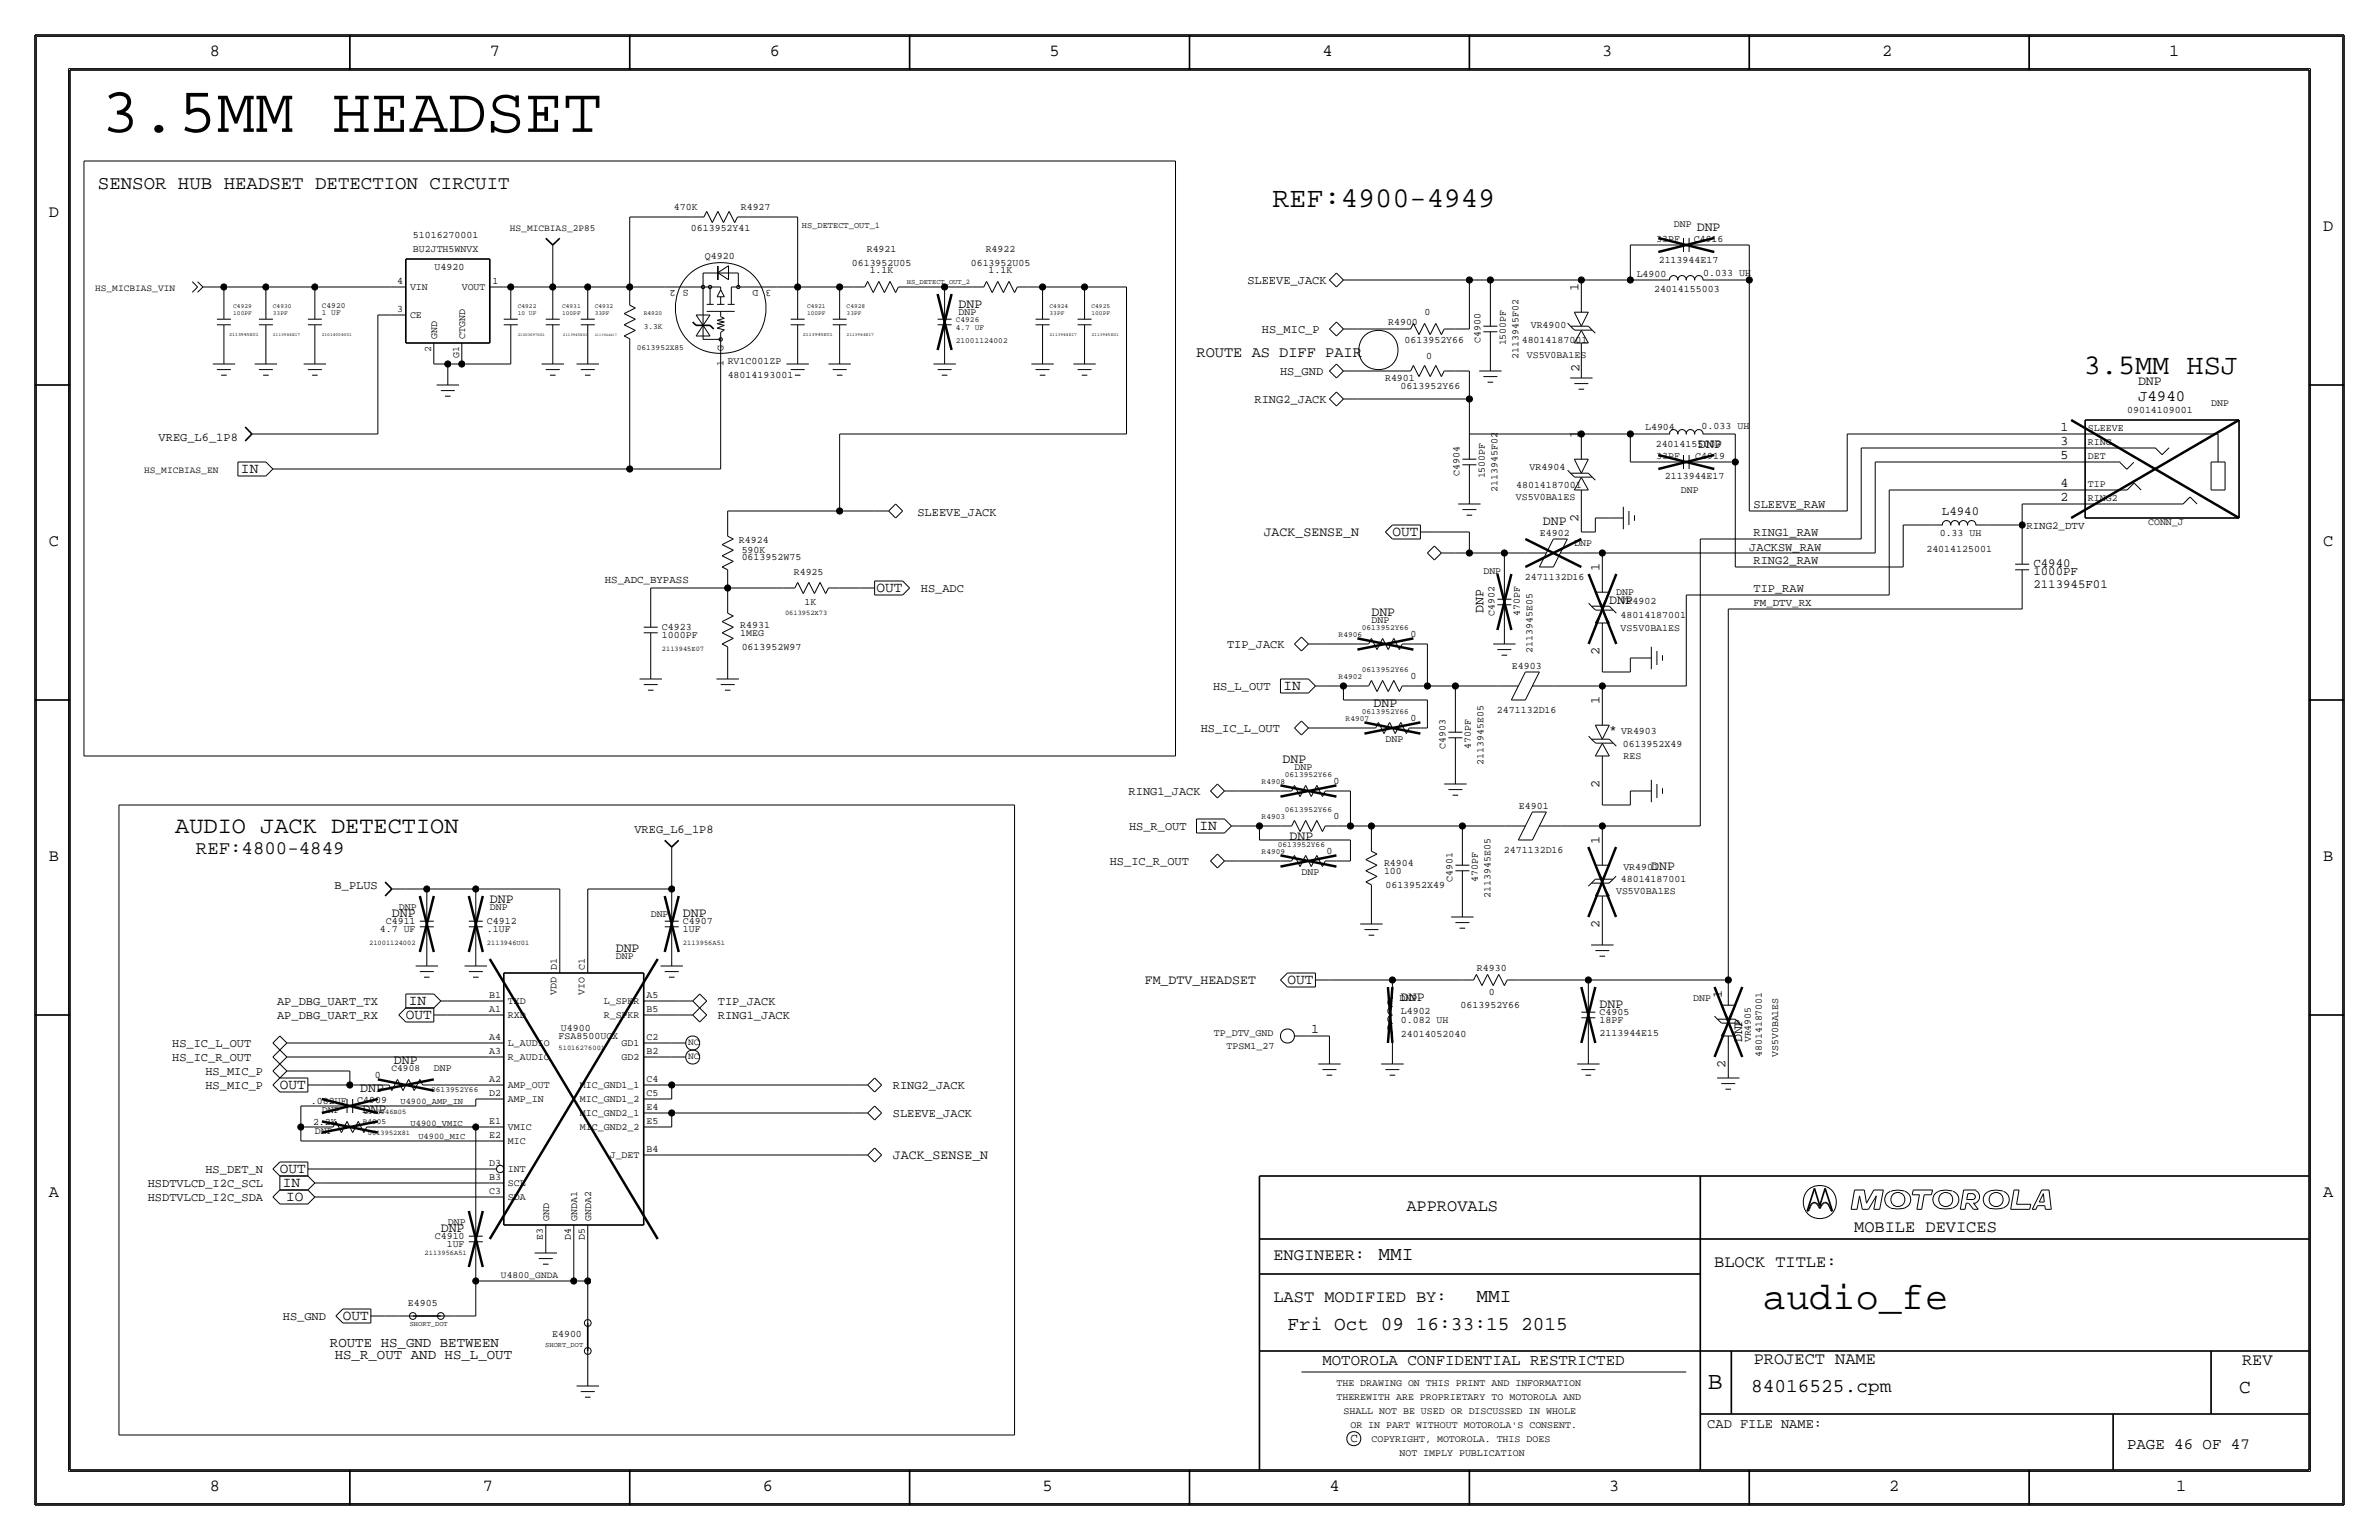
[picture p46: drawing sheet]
<svg xmlns="http://www.w3.org/2000/svg" width="432mm" height="279mm" viewBox="0 0 432 279" stroke-linecap="round" stroke-linejoin="round" font-family="sans-serif">
<defs><g id="words">
<text font-size="11.7" x="18.3" y="23.9">3.5MM HEADSET</text>
<text font-size="7" x="320" y="237.5">audio_fe</text>
<g font-size="5.2">
<text x="230.9" y="37.6">REF:4900-4949</text>
<text x="378.2" y="67.8">3.5MM HSJ</text>
</g>
<text font-size="4.5" x="310" y="252.1">B</text>
<text font-size="4.3" x="31.8" y="151.1">AUDIO JACK DETECTION</text>
<g font-size="3.5">
<text x="17.8" y="34.3">SENSOR HUB HEADSET DETECTION CIRCUIT</text>
<text x="35.6" y="154.9">REF:4800-4849</text>
<text x="250.2" y="228.6">MMI</text>
<text x="268" y="236.2">MMI</text>
<text x="233.7" y="241.3">Fri Oct 09 16:33:15 2015</text>
<text x="317.9" y="252.6">84016525.cpm</text>
<text x="406.4" y="252.7">C</text>
</g>
<g font-size="3.1">
<text x="38.1" y="10.2">8</text>
<text x="88.9" y="10.2">7</text>
<text x="139.7" y="10.2">6</text>
<text x="190.5" y="10.2">5</text>
<text x="240" y="10.2">4</text>
<text x="290.8" y="10.2">3</text>
<text x="341.6" y="10.2">2</text>
<text x="393.7" y="10.2">1</text>
<text x="8.9" y="39.4">D</text>
<text x="421.6" y="41.9">D</text>
<text x="8.9" y="99.1">C</text>
<text x="421.6" y="99.1">C</text>
<text x="8.9" y="156.2">B</text>
<text x="421.6" y="156.2">B</text>
<text x="8.9" y="217.2">A</text>
<text x="255.3" y="219.7">APPROVALS</text>
<text x="421.6" y="217.2">A</text>
<text x="336.5" y="223.5">MOBILE DEVICES</text>
<text x="231.1" y="228.6">ENGINEER:</text>
<text x="311.2" y="229.9">BLOCK TITLE:</text>
<text x="231.1" y="236.2">LAST MODIFIED BY:</text>
<text x="318.3" y="247.5">PROJECT NAME</text>
<text x="407" y="247.6">REV</text>
<text x="38.1" y="270.5">8</text>
<text x="87.6" y="270.5">7</text>
<text x="138.4" y="270.5">6</text>
<text x="189.2" y="270.5">5</text>
<text x="241.3" y="270.5">4</text>
<text x="292.1" y="270.5">3</text>
<text x="342.9" y="270.5">2</text>
<text x="395" y="270.5">1</text>
</g>
<g font-size="2.9">
<text x="388.1" y="72.7">J4940</text>
<text x="240" y="247.6">MOTOROLA CONFIDENTIAL RESTRICTED</text>
<text x="386.1" y="262.9">PAGE 46 OF 47</text>
</g>
<text font-size="2.8" x="217.2" y="64.8">ROUTE AS DIFF PAIR</text>
<g font-size="2.6">
<text x="43.7" y="85.8">IN</text>
<text x="252.7" y="97.3">OUT</text>
<text x="159.1" y="107.5">OUT</text>
<text x="233" y="125.2">IN</text>
<text x="217.7" y="150.6">IN</text>
<text x="233.7" y="178.6">OUT</text>
<text x="73.6" y="185">OUT</text>
<text x="74.2" y="182.3">IN</text>
<text x="50.8" y="197.7">OUT</text>
<text x="50.8" y="212.9">OUT</text>
<text x="51.4" y="215.3">IN</text>
<text x="52" y="217.9">IO</text>
<text x="62.2" y="239.6">OUT</text>
<text x="59.9" y="244.4">ROUTE HS_GND BETWEEN</text>
<text x="60.8" y="246.5">HS_R_OUT AND HS_L_OUT</text>
</g>
<text font-size="2.5" x="309.9" y="259.1">CAD FILE NAME:</text>
<g font-size="2.4">
<text x="308" y="41.9">DNP</text>
<text x="286.5" y="52.8" transform="rotate(-90 286.5 52.8)">1</text>
<text x="174" y="55.9">DNP</text>
<text x="286.7" y="67.4" transform="rotate(-90 286.7 67.4)">2</text>
<text x="388.1" y="69.8">DNP</text>
<text x="286.5" y="79.5" transform="rotate(-90 286.5 79.5)">1</text>
<text x="308.2" y="81.3">DNP</text>
<text x="374" y="78.2">1</text>
<text x="374" y="80.8">3</text>
<text x="374" y="83.3">5</text>
<text x="374" y="88.4">4</text>
<text x="280" y="95.2">DNP</text>
<text x="286.5" y="94.7" transform="rotate(-90 286.5 94.7)">2</text>
<text x="374" y="90.9">2</text>
<text x="229.4" y="97.3">JACK_SENSE_N</text>
<text x="290.3" y="103.6" transform="rotate(-90 290.3 103.6)">1</text>
<text x="248.9" y="111.8">DNP</text>
<text x="269.2" y="111.1" transform="rotate(-90 269.2 111.1)">DNP</text>
<text x="292.1" y="109.6">DNP</text>
<text x="290.3" y="118.8" transform="rotate(-90 290.3 118.8)">2</text>
<text x="249.3" y="128.3">DNP</text>
<text x="290.3" y="127.8" transform="rotate(-90 290.3 127.8)">1</text>
<text x="292.1" y="133.2">*</text>
<text x="232.8" y="138.4">DNP</text>
<text x="290.3" y="142.9" transform="rotate(-90 290.3 142.9)">2</text>
<text x="234.1" y="152.4">DNP</text>
<text x="290.3" y="153.2" transform="rotate(-90 290.3 153.2)">1</text>
<text x="299.7" y="157.8">DNP</text>
<text x="71.1" y="166.4">DNP</text>
<text x="88.9" y="163.8">DNP</text>
<text x="124" y="166.4">DNP</text>
<text x="111.8" y="172.7">DNP</text>
<text x="290.3" y="168.3" transform="rotate(-90 290.3 168.3)">2</text>
<text x="207.8" y="178.6">FM_DTV_HEADSET</text>
<text x="290.3" y="182.9">DNP</text>
<text x="312.5" y="181" transform="rotate(-90 312.5 181)">1</text>
<text x="238" y="187.5">1</text>
<text x="316.2" y="189.1" transform="rotate(-90 316.2 189.1)">DNP</text>
<text x="71.5" y="193">DNP</text>
<text x="313.2" y="193.7" transform="rotate(-90 313.2 193.7)">2</text>
<text x="65.4" y="198.1">DNP</text>
<text x="65.8" y="201.9">DNP</text>
<text x="162.1" y="210.3">JACK_SENSE_N</text>
<text x="80" y="223.5">DNP</text>
</g>
<g font-size="2.3">
<text x="352.5" y="93.5">L4940</text>
<text x="369.1" y="102.9">C4940</text>
<text x="369.1" y="104.4">1000PF</text>
<text x="369.1" y="106.7">2113945F01</text>
<text x="245.1" y="261.6">C</text>
</g>
<g font-size="2.2">
<text x="226.4" y="51.6">SLEEVE_JACK</text>
<text x="229.1" y="60.5">HS_MIC_P</text>
<text x="232.3" y="68.1">HS_GND</text>
<text x="227.7" y="73.2">RING2_JACK</text>
<text x="28.8" y="80">VREG_L6_1P8</text>
<text x="166.5" y="93.6">SLEEVE_JACK</text>
<text x="318.3" y="92.2">SLEEVE_RAW</text>
<text x="317.5" y="100">JACKSW_RAW</text>
<text x="318.3" y="97.3">RING1_RAW</text>
<text x="167.1" y="107.4">HS_ADC</text>
<text x="318.3" y="107.4">TIP_RAW</text>
<text x="318.3" y="102.4">RING2_RAW</text>
<text x="222.7" y="117.6">TIP_JACK</text>
<text x="220.2" y="125.2">HS_L_OUT</text>
<text x="217.9" y="132.8">HS_IC_L_OUT</text>
<text x="204.9" y="144.3">RING1_JACK</text>
<text x="115.1" y="151.1">VREG_L6_1P8</text>
<text x="204.9" y="150.6">HS_R_OUT</text>
<text x="60.7" y="161.3">B_PLUS</text>
<text x="201.4" y="157">HS_IC_R_OUT</text>
<text x="50.3" y="182.4">AP_DBG_UART_TX</text>
<text x="50.3" y="184.9">AP_DBG_UART_RX</text>
<text x="130.3" y="182.4">TIP_JACK</text>
<text x="130.3" y="184.9">RING1_JACK</text>
<text x="31.2" y="190">HS_IC_L_OUT</text>
<text x="31.2" y="192.5">HS_IC_R_OUT</text>
<text x="37.3" y="195.1">HS_MIC_P</text>
<text x="37.3" y="197.6">HS_MIC_P</text>
<text x="162.1" y="197.6">RING2_JACK</text>
<text x="162.1" y="202.7">SLEEVE_JACK</text>
<text x="26.8" y="215.4">HSDTVLCD_I2C_SCL</text>
<text x="37.3" y="212.9">HS_DET_N</text>
<text x="26.8" y="217.9">HSDTVLCD_I2C_SDA</text>
<text x="51.3" y="239.5">HS_GND</text>
</g>
<g font-size="2">
<text x="367.8" y="96">RING2_DTV</text>
<text x="109.8" y="105.8">HS_ADC_BYPASS</text>
<text x="318.3" y="110">FM_DTV_RX</text>
</g>
<g font-size="1.8">
<text x="122.3" y="38.1">470K</text>
<text x="125.4" y="41.9">0613952Y41</text>
<text x="134.5" y="38.1">R4927</text>
<text x="303.8" y="41.1">DNP</text>
<text x="74.9" y="45.7">BU2JTH5WNVX</text>
<text x="74.9" y="43.2">51016270001</text>
<text x="127.9" y="47">Q4920</text>
<text x="157.3" y="45.7">R4921</text>
<text x="178.9" y="45.7">R4922</text>
<text x="300.6" y="43.9">33PF</text>
<text x="301.1" y="47.8">2113944E17</text>
<text x="307.4" y="43.8">C4916</text>
<text x="72.1" y="51.6">4</text>
<text x="74.4" y="52.7">VIN</text>
<text x="78.9" y="49">U4920</text>
<text x="83.8" y="52.7">VOUT</text>
<text x="89.4" y="51.6">1</text>
<text x="122.7" y="52.6" transform="rotate(-180 122.7 52.6)">2</text>
<text x="125" y="52.6" transform="rotate(-180 125 52.6)">S</text>
<text x="137.7" y="52.7" transform="rotate(-180 137.7 52.7)">D</text>
<text x="140" y="52.6" transform="rotate(-180 140 52.6)">3</text>
<text x="154.6" y="48.3">0613952U05</text>
<text x="157.9" y="49.5">1.1K</text>
<text x="176.2" y="48.3">0613952U05</text>
<text x="179.4" y="49.5">1.1K</text>
<text x="297.1" y="50.3">L4900</text>
<text x="300.2" y="52.9">24014155003</text>
<text x="309.2" y="50">0.033 UH</text>
<text x="72.1" y="56.6">3</text>
<text x="74.4" y="57.8">CE</text>
<text x="174" y="57.2">DNP</text>
<text x="252" y="58.9">R4900</text>
<text x="258.5" y="57.2">0</text>
<text x="277.8" y="59.4">VR4900</text>
<text x="78.2" y="63.8" transform="rotate(-90 78.2 63.8)">2</text>
<text x="79.3" y="61.5" transform="rotate(-90 79.3 61.5)">GND</text>
<text x="83.3" y="64.9" transform="rotate(-90 83.3 64.9)">G1</text>
<text x="84.4" y="61.5" transform="rotate(-90 84.4 61.5)">CTGND</text>
<text x="131.3" y="63.8" transform="rotate(-90 131.3 63.8)">G</text>
<text x="254.9" y="62.2">0613952Y66</text>
<text x="258.8" y="65.2">0</text>
<text x="268.7" y="62.1" transform="rotate(-90 268.7 62.1)">C4900</text>
<text x="273.3" y="62.7" transform="rotate(-90 273.3 62.7)">1500PF</text>
<text x="275.6" y="65.1" transform="rotate(-90 275.6 65.1)">2113945F02</text>
<text x="276.2" y="62.2">48014187001</text>
<text x="277.1" y="65">VS5V0BA1ES</text>
<text x="131.3" y="66.4" transform="rotate(-90 131.3 66.4)">1</text>
<text x="132.1" y="68.6">48014193001</text>
<text x="132.1" y="66">RV1C001ZP</text>
<text x="251.4" y="69.1">R4901</text>
<text x="254.2" y="70.7">0613952Y66</text>
<text x="298.6" y="78">L4904</text>
<text x="308.9" y="77.8">0.033 UH</text>
<text x="386.1" y="74.9">09014109001</text>
<text x="401.3" y="73.7">DNP</text>
<text x="300.5" y="81">24014155003</text>
<text x="300.6" y="83.3">33PF</text>
<text x="307.7" y="83.2">C4919</text>
<text x="379" y="83.3">DET</text>
<text x="379" y="78.2">SLEEVE</text>
<text x="379" y="80.8">RING</text>
<text x="264.9" y="86.3" transform="rotate(-90 264.9 86.3)">C4904</text>
<text x="269.5" y="86.8" transform="rotate(-90 269.5 86.8)">1500PF</text>
<text x="271.8" y="89.2" transform="rotate(-90 271.8 89.2)">2113945F02</text>
<text x="275.2" y="88.5">48014187001</text>
<text x="277.6" y="85.3">VR4904</text>
<text x="302.2" y="86.9">2113944E17</text>
<text x="305.1" y="89.4">DNP</text>
<text x="379" y="88.4">TIP</text>
<text x="275.1" y="90.7">VS5V0BA1ES</text>
<text x="379" y="90.9">RING2</text>
<text x="389.9" y="95.2">CONN_J</text>
<text x="134.1" y="98.5">R4924</text>
<text x="134.6" y="101.6">0613952W75</text>
<text x="134.6" y="100.3">590K</text>
<text x="279.5" y="97.3">E4902</text>
<text x="285.8" y="99.1">DNP</text>
<text x="349.6" y="100.1">24014125001</text>
<text x="352.1" y="97.3">0.33 UH</text>
<text x="144.1" y="104.3">R4925</text>
<text x="269.2" y="104.1">DNP</text>
<text x="276.8" y="105.2">2471132D16</text>
<text x="293.4" y="108">DNP</text>
<text x="134.4" y="113.9">R4931</text>
<text x="146" y="109.8">1K</text>
<text x="248.9" y="113">DNP</text>
<text x="271.3" y="111.7" transform="rotate(-90 271.3 111.7)">C4902</text>
<text x="275.8" y="111.7" transform="rotate(-90 275.8 111.7)">470PF</text>
<text x="294.1" y="112.2">48014187001</text>
<text x="294.1" y="109.6">VR4902</text>
<text x="120.1" y="114.3">C4923</text>
<text x="120.1" y="115.8">1000PF</text>
<text x="134.4" y="115.4">1MEG</text>
<text x="134.6" y="118">0613952W97</text>
<text x="256" y="115.6">0</text>
<text x="278.1" y="118.4" transform="rotate(-90 278.1 118.4)">2113945E05</text>
<text x="294.1" y="114.5">VS5V0BA1ES</text>
<text x="256" y="123.2">0</text>
<text x="274.4" y="121.5">E4903</text>
<text x="256" y="130.8">0</text>
<text x="271.7" y="129.3">2471132D16</text>
<text x="251.5" y="134.6">DNP</text>
<text x="262.4" y="135.8" transform="rotate(-90 262.4 135.8)">C4903</text>
<text x="267" y="135.8" transform="rotate(-90 267 135.8)">470PF</text>
<text x="294.2" y="133.2">VR4903</text>
<text x="294.5" y="135.5">0613952X49</text>
<text x="294.7" y="137.8">RES</text>
<text x="234.9" y="139.7">DNP</text>
<text x="242" y="142.2">0</text>
<text x="269.2" y="138.8" transform="rotate(-90 269.2 138.8)">2113945E05</text>
<text x="242" y="148.6">0</text>
<text x="275.7" y="146.9">E4901</text>
<text x="240.8" y="154.9">0</text>
<text x="273" y="154.7">2471132D16</text>
<text x="236.2" y="158.8">DNP</text>
<text x="251.2" y="157.1">R4904</text>
<text x="251.2" y="158.6">100</text>
<text x="251.5" y="161.1">0613952X49</text>
<text x="263.7" y="159.9" transform="rotate(-90 263.7 159.9)">C4901</text>
<text x="268.2" y="159.9" transform="rotate(-90 268.2 159.9)">470PF</text>
<text x="294.2" y="160">48014187001</text>
<text x="294.6" y="157.8">VR4901</text>
<text x="70" y="167.6">C4911</text>
<text x="72.4" y="165.1">DNP</text>
<text x="88.4" y="167.6">C4912</text>
<text x="88.9" y="165.1">DNP</text>
<text x="118.1" y="166.4">DNP</text>
<text x="124" y="167.6">C4907</text>
<text x="270.5" y="162.9" transform="rotate(-90 270.5 162.9)">2113945E05</text>
<text x="293.3" y="162.2">VS5V0BA1ES</text>
<text x="68.9" y="169.2">4.7 UF</text>
<text x="88.4" y="169.2">.1UF</text>
<text x="111.8" y="174">DNP</text>
<text x="124" y="169.2">1UF</text>
<text x="101.1" y="176" transform="rotate(-90 101.1 176)">D1</text>
<text x="106.2" y="176" transform="rotate(-90 106.2 176)">C1</text>
<text x="268.1" y="176.2">R4930</text>
<text x="88.8" y="181.1">B1</text>
<text x="88.8" y="183.6">A1</text>
<text x="92.2" y="184.8">RXD</text>
<text x="92.2" y="182.2">TXD</text>
<text x="101" y="180.5" transform="rotate(-90 101 180.5)">VDD</text>
<text x="106.1" y="180.5" transform="rotate(-90 106.1 180.5)">VIO</text>
<text x="109.6" y="184.8">R_SPKR</text>
<text x="109.6" y="182.2">L_SPKR</text>
<text x="117.3" y="183.6">B5</text>
<text x="117.3" y="181.1">A5</text>
<text x="254" y="181.6">DNP</text>
<text x="254.3" y="183.9">L4902</text>
<text x="254.3" y="185.7">0.082 UH</text>
<text x="265.1" y="182.9">0613952Y66</text>
<text x="270.2" y="180.4">0</text>
<text x="290.3" y="184.1">C4905</text>
<text x="290.3" y="185.7">18PF</text>
<text x="307.3" y="181.6">DNP</text>
<text x="88.8" y="191.3">A3</text>
<text x="88.8" y="188.7">A4</text>
<text x="92.2" y="189.8">L_AUDIO</text>
<text x="101.4" y="188.6">FSA8500UCX</text>
<text x="101.8" y="187">U4900</text>
<text x="112.8" y="189.8">GD1</text>
<text x="117.3" y="191.3">B2</text>
<text x="117.3" y="188.7">C2</text>
<text x="220.3" y="188">TP_DTV_GND</text>
<text x="222.6" y="190.3">TPSM1_27</text>
<text x="254.3" y="188.2">24014052040</text>
<text x="290.3" y="188">2113944E15</text>
<text x="317.8" y="189.1" transform="rotate(-90 317.8 189.1)">VR4905</text>
<text x="319.8" y="191.8" transform="rotate(-90 319.8 191.8)">48014187001</text>
<text x="322.7" y="191.8" transform="rotate(-90 322.7 191.8)">VS5V0BA1ES</text>
<text x="68" y="195.6">0</text>
<text x="78.7" y="194.3">DNP</text>
<text x="88.8" y="196.3">A2</text>
<text x="92.2" y="192.4">R_AUDIO</text>
<text x="92.2" y="197.5">AMP_OUT</text>
<text x="105.3" y="197.5">MIC_GND1_1</text>
<text x="112.8" y="192.4">GD2</text>
<text x="117.3" y="196.3">C4</text>
<text x="56.4" y="200.3">.082UF</text>
<text x="58.4" y="201.9">DNP</text>
<text x="64.9" y="200.2">C4909</text>
<text x="88.8" y="198.9">D2</text>
<text x="88.8" y="204">E1</text>
<text x="92.2" y="200">AMP_IN</text>
<text x="105.3" y="202.5">MIC_GND2_1</text>
<text x="105.3" y="200">MIC_GND1_2</text>
<text x="117.3" y="204">E5</text>
<text x="117.3" y="201.4">E4</text>
<text x="117.3" y="198.9">C5</text>
<text x="56.8" y="204.1">2.2K</text>
<text x="57.1" y="205.7">DNP</text>
<text x="88.8" y="206.5">E2</text>
<text x="92.2" y="207.6">MIC</text>
<text x="92.2" y="205.1">VMIC</text>
<text x="105.3" y="205.1">MIC_GND2_2</text>
<text x="117.3" y="209">B4</text>
<text x="88.8" y="214.1">B3</text>
<text x="88.8" y="211.6">D3</text>
<text x="92.2" y="215.2">SCL</text>
<text x="92.2" y="212.7">INT</text>
<text x="110.7" y="210.2">J_DET</text>
<text x="88.8" y="216.7">C3</text>
<text x="92.2" y="217.8">SDA</text>
<text x="99.7" y="221.5" transform="rotate(-90 99.7 221.5)">GND</text>
<text x="104.7" y="221.5" transform="rotate(-90 104.7 221.5)">GNDA1</text>
<text x="107.3" y="221.5" transform="rotate(-90 107.3 221.5)">GNDA2</text>
<text x="78.9" y="224.8">C4910</text>
<text x="81.1" y="226.3">1UF</text>
<text x="81.3" y="222.2">DNP</text>
<text x="98.6" y="224.9" transform="rotate(-90 98.6 224.9)">E3</text>
<text x="103.6" y="224.9" transform="rotate(-90 103.6 224.9)">D4</text>
<text x="106.2" y="224.9" transform="rotate(-90 106.2 224.9)">D5</text>
<text x="74.1" y="237">E4905</text>
<text x="100.2" y="242.6">E4900</text>
<text x="242.6" y="251.5">THE DRAWING ON THIS PRINT AND INFORMATION</text>
<text x="242.6" y="254">THEREWITH ARE PROPRIETARY TO MOTOROLA AND</text>
<text x="243.8" y="256.5">SHALL NOT BE USED OR DISCUSSED IN WHOLE</text>
<text x="245.1" y="259.1">OR IN PART WITHOUT MOTOROLA'S CONSENT.</text>
<text x="248.9" y="261.6">COPYRIGHT, MOTOROLA. THIS DOES</text>
<text x="254" y="264.2">NOT IMPLY PUBLICATION</text>
</g>
<g font-size="1.7">
<text x="92.5" y="41.9">HS_MICBIAS_2P85</text>
<text x="17.3" y="52.8">HS_MICBIAS_VIN</text>
<text x="26.2" y="85.9">HS_MICBIAS_EN</text>
<text x="124.9" y="189.6">NC</text>
<text x="71.1" y="194.3">C4908</text>
<text x="124.9" y="192.2">NC</text>
<text x="90.9" y="231.9">U4800_GNDA</text>
</g>
<g font-size="1.6">
<text x="145.5" y="41.4">HS_DETECT_OUT_1</text>
<text x="72.7" y="200.3">U4900_AMP_IN</text>
<text x="74.5" y="204.2">U4900_VMIC</text>
<text x="75.9" y="206.7">U4900_MIC</text>
</g>
<g font-size="1.4">
<text x="58.4" y="55.9">C4920</text>
<text x="58.4" y="57.2">1 UF</text>
<text x="116.8" y="59.7">3.3K</text>
<text x="173.5" y="58.4">C4926</text>
<text x="173.5" y="59.9">4.7 UF</text>
<text x="115.6" y="63.5">0613952X85</text>
<text x="173.5" y="62.2">21001124002</text>
<text x="243" y="115.6">R4906</text>
<text x="247.2" y="114.3">0613952Y66</text>
<text x="243" y="123.2">R4902</text>
<text x="247.2" y="121.9">0613952Y66</text>
<text x="244.2" y="130.8">R4907</text>
<text x="247.2" y="129.5">0613952Y66</text>
<text x="229" y="142.2">R4908</text>
<text x="233.2" y="141">0613952Y66</text>
<text x="229" y="148.6">R4903</text>
<text x="233.2" y="147.3">0613952Y66</text>
<text x="229" y="154.9">R4909</text>
<text x="231.9" y="153.7">0613952Y66</text>
<text x="65.8" y="203.9">R4905</text>
<text x="78.3" y="198.1">0613952Y66</text>
</g>
<g font-size="1.3">
<text x="164.6" y="51.6">HS_DETECT_OUT_2</text>
<text x="142.5" y="111.6">0613952X73</text>
<text x="120.1" y="118.1">2113945E07</text>
<text x="67" y="171.4">21001124002</text>
<text x="88.4" y="171.4">2113946U01</text>
<text x="124" y="171.4">2113956A51</text>
<text x="101.4" y="190.5">51016276001</text>
<text x="66.1" y="202.1">2113946B05</text>
<text x="66.8" y="206">0613952X81</text>
<text x="77.1" y="227.6">2113956A51</text>
<text x="74.4" y="240.5">SHORT_DOT</text>
<text x="99" y="244.3">SHORT_DOT</text>
</g>
<g font-size="1.1">
<text x="42.3" y="55.9">C4929</text>
<text x="42.3" y="57.2">100PF</text>
<text x="49.5" y="57.2">33PF</text>
<text x="49.5" y="55.9">C4930</text>
<text x="94" y="55.9">C4922</text>
<text x="94" y="57.2">10 UF</text>
<text x="102" y="55.9">C4931</text>
<text x="102" y="57.2">100PF</text>
<text x="107.9" y="55.9">C4932</text>
<text x="107.9" y="57.2">33PF</text>
<text x="116.8" y="57.2">R4920</text>
<text x="146.5" y="57.2">100PF</text>
<text x="146.5" y="55.9">C4921</text>
<text x="153.7" y="57.2">33PF</text>
<text x="153.7" y="55.9">C4928</text>
<text x="190.5" y="55.9">C4924</text>
<text x="190.5" y="57.2">33PF</text>
<text x="198.1" y="55.9">C4925</text>
<text x="198.1" y="57.2">100PF</text>
</g>
<g font-size=".9">
<text x="41.6" y="61">2113945E01</text>
<text x="145.7" y="61">2113945E01</text>
</g>
<g font-size=".8">
<text x="49.5" y="61">2113944E17</text>
<text x="58.4" y="61">21014004001</text>
<text x="94" y="61">21003097001</text>
<text x="102.2" y="61">2113945E01</text>
<text x="153.7" y="61">2113944E17</text>
<text x="190.5" y="61">2113944E17</text>
<text x="198.1" y="61">2113945E01</text>
</g>
<text font-size=".7" x="107.9" y="61">2113944E17</text>
</g></defs>
<g fill="none" stroke="#000" stroke-width=".18">
<path d="M6.6 6.6h418.6zM6.6 6.6v266.2zM12.4 12.4v254.6zM12.4 12.4h407zM419.4 12.4v254.6zM425.2 6.6v266.2zM15.2 29.2v108zM15.2 29.2h198.2zM114.3 39.4v12.7zM114.3 39.4h11.4zM125.7 39.4h2.1zM128.3 38.4l-.5 1z"/>
<path d="M128.3 38.4l1 2zM130.3 38.4l-1 2zM130.3 38.4l1 2zM132.3 38.4l-1 2zM132.3 38.4l1 2zM133.9 39.4l-.6 1zM133.9 39.4h2zM135.9 39.4h8.9zM144.8 39.4v12.7zM213.4 29.2v108zM34.9 51.1l1 1zM35.9 52.1l-1 .9z"/>
<path d="M35.9 51.1l.9 1zM36.8 52.1l-.9 .9zM36.8 52.1h1.3zM38.1 52.1h2.5zM39.4 57.9h2.5zM39.4 58.9h2.5zM40.6 52.1h7.7zM40.6 52.1v1.2zM40.6 58.9v4.6zM40.6 53.3v4.6zM47 57.9h2.5zM47 58.9h2.5z"/>
<path d="M48.3 52.1h8.9zM48.3 52.1v1.2zM48.3 58.9v4.6zM48.3 53.3v4.6zM55.9 58.9h2.5zM55.9 57.9h2.5zM57.1 52.1v1.2zM57.1 58.9v4.6zM57.1 53.3v4.6zM57.2 52.1h13.9zM68.6 57.2v21.5zM68.6 57.2h2.5z"/>
<path d="M71.1 57.2h2.6zM71.1 52.1h2.6zM88.9 52.1h2.5zM91.4 52.1h1.3zM91.4 57.9h2.6zM91.4 58.9h2.6zM92.7 52.1v1.2zM92.7 58.9v4.6zM92.7 53.3v4.6zM92.7 52.1h7.6zM99.1 57.9h2.5zM99.1 58.9h2.5z"/>
<path d="M100.3 52.1h6.4zM100.3 47v5.1zM100.3 52.1v1.2zM100.3 44.5v2.5zM100.3 58.9v4.6zM100.3 53.3v4.6zM105.4 58.9h2.5zM105.4 57.9h2.5zM106.7 52.1v1.2zM106.7 58.9v4.6zM106.7 53.3v4.6zM106.7 52.1h7.6z"/>
<path d="M113.3 58.9l2-1zM113.3 58.9l2 1zM113.3 56.9l2-1zM113.3 56.9l2 1zM114.3 52.1h6.3zM114.3 52.1v1.2zM114.3 53.3v2.1zM114.3 55.4l1 .5zM120.6 52.1h10.2zM125.3 49.5a8.7 8.7 0 0 1 11.9 1 8.6 8.6 0 0 1-2 12.5 8.7 8.7 0 0 1-10.8-1.7 8.7 8.7 0 0 1 .9-11.8zM126.3 57.2h2.6zM126.3 57.2l1.3 1.8z"/>
<path d="M127.4 51.9l.2-.1 .2 .1v.4l-.2 .1-.2-.1zM127.6 59l-1.3 2zM127.6 49.5v12.1zM127.6 59l1.3 2zM127.6 49.5h6.4zM128.3 55.2h1.2zM128.3 56.5h5.1zM128.7 51.9l.2-.1 .2 .1v.4l-.2 .1-.2-.1zM128.9 52.1v3.1zM128.9 57.2l-1.3 1.8zM130.1 59.5l1.4-.5zM130.1 58.7l1.4-.3z"/>
<path d="M130.1 58.1l1.4-.3zM130.1 53.8h1.4zM130.1 59.5l1.4 .3zM130.1 58.7l1.4 .3zM130.1 58.1l1.4 .3zM130.1 55.2h1.4zM130.3 49.5l1.9 1.2zM130.3 49.5l1.9-1.3zM130.8 56.5v1zM130.8 57.5l.7 .3zM130.8 53.8v1.4zM130.8 52.6l.7 1.2z"/>
<path d="M130.8 52.1v.5zM130.8 52.6l-.7 1.2zM132.1 55.2h1.2zM132.2 48.2v2.5zM132.7 52.1v3.1zM132.7 52.1h8.3zM133.8 51.9l.2-.1 .2 .1v.4l-.2 .1-.2-.1zM134 49.5v2.6zM141 52.1h3.8zM143.5 57.9h2.5zM143.5 58.9h2.5zM144.8 52.1h7.6z"/>
<path d="M144.8 52.1v1.2zM144.8 58.9v4.6zM144.8 53.3v4.6zM151.1 58.9h2.6zM151.1 57.9h2.6zM152.4 52.1h2.5zM152.4 52.1v1.2zM152.4 58.9v4.6zM152.4 53.3v4.6zM154.9 52.1h2.1zM157.5 51.1l-.5 1zM157.5 51.1l1 2z"/>
<path d="M159.5 51.1l-1 2zM159.5 51.1l1 2zM161.5 51.1l-1 2zM161.5 51.1l1.1 2zM163.1 52.1l-.5 1zM163.1 52.1h2zM165.1 52.1h6.3zM170.2 58.9h2.5zM170.2 57.9h2.5zM171.4 52.1h5.1zM171.4 52.1v1.2zM171.4 58.9v4.6z"/>
<path d="M171.4 53.3v4.6zM176.5 52.1h2.1zM179.1 51.1l-.5 1zM179.1 51.1l1 2zM181.1 51.1l-1 2zM181.1 51.1l1 2zM183.1 51.1l-1 2zM183.1 51.1l1 2zM184.7 52.1l-.6 1zM184.7 52.1h2zM186.7 52.1h2.5zM188 58.9h2.5z"/>
<path d="M188 57.9h2.5zM189.2 52.1h7.7zM189.2 52.1v1.2zM189.2 58.9v4.6zM189.2 53.3v4.6zM195.6 57.9h2.5zM195.6 58.9h2.5zM196.8 52.1v1.2zM196.8 52.1h7.7zM196.8 58.9v4.6zM196.8 53.3v4.6zM204.5 52.1v26.6z"/>
<path d="M241.3 50.8l1.3-1.3zM241.3 50.8l1.3 1.3zM241.3 59.7l1.3 1.3zM242.6 58.4l-1.3 1.3zM242.6 49.5l1.2 1.3zM242.6 58.4l1.2 1.3zM243.8 50.8l-1.2 1.3zM243.8 59.7l-1.2 1.3zM243.8 50.8h2.6zM243.8 59.7h2.6zM246.4 50.8h20.3zM246.4 59.7h7.6z"/>
<path d="M254 59.7h2zM256.5 58.7l-.5 1zM256.5 58.7l1.1 2zM258.6 58.7l-1 2zM258.6 58.7l1 2zM260.6 58.7l1 2zM260.6 58.7l-1 2zM262.1 59.7l-.5 1zM262.1 59.7h2.1zM264.2 59.7h2.5zM266.7 50.8h3.8zM266.7 50.8v8.9z"/>
<path d="M269.2 59.2h2.6zM270.5 50.8h16.5zM270.5 50.8v3.8zM270.5 54.6v4.6zM284.5 58.6l.6 .7zM285.1 59.2h3.2zM285.1 59.3l.7 .6zM285.8 56.6l1.2 2.6zM285.8 56.6h2.5zM285.8 59.9h3.2zM287 50.8v2.5zM287 53.3v3.3z"/>
<path d="M287 59.9l-1.3 2.3zM287 50.8h8.9zM287 59.9l1.3 2.3zM288.3 56.6l-1.3 2.6zM288.3 59.2l1.3 1.3zM295.9 44.4v6.4zM295.9 50.8h5.1zM295.9 44.4h5.1zM301 44.4h4.6zM301 50.8h2zM303 50.9a.75 .75 0 0 1 .8-.9 .75 .75 0 0 1 .7 .9M304.5 50.9a.75 .75 0 0 1 .8-.9 .75 .75 0 0 1 .7 .9"/>
<path d="M305.6 43.2v2.5zM306.1 50.9a.75 .75 0 0 1 .7-.9 .75 .75 0 0 1 .7 .9M306.6 44.4h4.5zM306.6 43.2v2.5zM307.6 50.9a.75 .75 0 0 1 .7-.9 .75 .75 0 0 1 .8 .9M309.1 50.8h2zM311.1 50.8h6.4zM311.1 44.4h6.4zM317.5 50.8v41.9zM317.5 44.4v6.4zM38.6 66h4.1zM39.4 67.1h2.5z"/>
<path d="M40.1 68.1h1zM40.6 63.5v2.5zM45.7 78.7h2.6zM46.2 66h4.1zM47 67.1h2.5zM47.8 68.1h1zM48.3 78.7h20.3zM48.3 63.5v2.5zM55.1 66h4.1zM55.9 67.1h2.5zM56.6 68.1h1.1zM57.1 63.5v2.5z"/>
<path d="M78.7 66h2.6zM78.7 64.8v1.2zM78.7 62.2v2.6zM79.2 69.8h4.1zM80 70.9h2.6zM80.8 71.9h1zM81.3 66h2.5zM81.3 66v1.3zM81.3 67.3v2.5zM83.8 66h8.9zM83.8 64.8v1.2zM83.8 62.2v2.6z"/>
<path d="M92.7 63.5v2.5zM98.3 66h4.1zM99.1 67.1h2.5zM99.8 68.1h1zM100.3 63.5v2.5zM104.6 66h4.1zM105.4 67.1h2.5zM106.2 68.1h1zM106.7 63.5v2.5zM113.3 61l1 .5zM113.3 61l2-1.1zM114.3 63.5v21.6z"/>
<path d="M114.3 61.5v2zM126.3 61h2.6zM127.6 61.6h3.2zM130.6 61.4l.2-.1 .2 .1v.4l-.2 .1-.2-.1zM130.8 67.3v17.8zM130.8 60.3v7zM130.8 60.3l.7-.5zM142.7 66h4.1zM143.5 67.1h2.5zM144.3 68.1h1zM144.8 63.5v2.5zM150.4 66h4z"/>
<path d="M151.1 67.1h2.6zM151.9 68.1h1zM152.4 78.7h52.1zM152.4 78.7v14zM152.4 63.5v2.5zM169.4 66h4.1zM170.2 67.1h2.5zM170.9 68.1h1.1zM171.4 63.5v2.5zM187.2 66h4.1zM188 67.1h2.5zM188.7 68.1h1z"/>
<path d="M189.2 63.5v2.5zM194.8 66h4.1zM195.6 67.1h2.5zM196.3 68.1h1.1zM196.8 63.5v2.5zM241.3 72.4l1.3 1.3zM241.3 67.3l1.3 1.3zM242.6 71.1l-1.3 1.3zM242.6 66l-1.3 1.3zM242.6 71.1l1.2 1.3zM242.6 66l1.2 1.3zM243.8 72.4l-1.2 1.3z"/>
<path d="M243.8 67.3l-1.2 1.3zM243.8 72.4h2.6zM243.8 67.3h2.6zM246.4 72.4h20.3zM246.4 67.3h7.6zM254 67.3h2zM256.5 66.3l-.5 1zM256.5 66.3l1.1 2zM258.6 66.3l-1 2zM258.6 66.3l1 2zM260.6 66.3l1 2zM260.6 66.3l-1 2z"/>
<path d="M262.1 67.3l-.5 1zM262.1 67.3h2.1zM264.2 67.3h2.5zM266.7 78.7h20.3zM266.7 72.4v6.3zM266.7 67.3v5.1zM266.7 78.7v4.6zM268.5 67.3h4zM269.2 60.2h2.6zM269.2 68.3h2.6zM270 69.3h1zM270.5 60.2v4.6z"/>
<path d="M270.5 64.8v2.5zM285 68.6h4.1zM285.8 69.6h2.5zM285.8 62.2h2.5zM286.5 70.6h1zM287 78.7v1.3zM287 66v2.6zM287 62.2v3.8zM287 78.7h8.9zM295.9 78.7v5.1zM295.9 78.7h5.1zM301 78.7h2z"/>
<path d="M303 78.8a.75 .75 0 0 1 .8-.9 .75 .75 0 0 1 .7 .9M304.5 78.8a.75 .75 0 0 1 .8-.9 .75 .75 0 0 1 .7 .9M306.1 78.8a.75 .75 0 0 1 .7-.9 .75 .75 0 0 1 .7 .9M307.6 78.8a.75 .75 0 0 1 .7-.9 .75 .75 0 0 1 .8 .9M309.1 78.7h2zM311.1 78.7h3.9zM315 78.7v5.1zM335.3 78.7h40.6zM335.3 78.7v14zM375.9 78.7h26.7zM402.6 78.7v5.1zM43.2 83.8h5.1z"/>
<path d="M43.2 83.8v2.6zM43.2 86.4h5.1zM48.3 83.8l1.2 1.3zM49.5 85.1l-1.2 1.3zM49.5 85.1h1.3zM50.8 85.1h63.5zM114.3 85.1h16.5zM131.1 98.8l2-1zM131.1 98.8l2 1zM132.1 92.7v2.5zM132.1 95.3v2zM132.1 97.3l1 .5z"/>
<path d="M132.1 92.7h20.3zM152.4 92.7h6.3zM158.7 92.7h2.6zM161.3 92.7l1.3 1.3zM161.3 92.7l1.3-1.3zM162.6 91.4l1.2 1.3zM163.8 92.7l-1.2 1.3zM251.5 96.5l1.2 1.3zM252.7 95.2h5.1zM252.7 97.8h5.1zM252.7 95.2l-1.2 1.3zM257.8 96.5h2.5z"/>
<path d="M257.8 95.3v2.5zM260.3 99.1l1.3 1.2zM260.3 96.5h6.4zM260.3 99.1l-1.2 1.2zM264.7 91.4h4zM265.4 83.3h2.6zM265.4 92.5h2.6zM265.4 84.3h2.6zM266.2 93.5h1zM266.7 96.5v3.8zM266.7 84.3v4.6zM266.7 88.9v2.5z"/>
<path d="M281.9 97.8l-2.5 5.1zM281.9 97.8h2.6zM284.5 97.8l-2.6 5.1zM284.5 85.3l.6 .7zM285.1 85.9h3.2zM285.1 86l.7 .6zM285.8 83.3l1.2 2.6zM285.8 88.9h2.5zM285.8 83.3h2.5zM285.8 86.6h3.2zM287 92.7v3.8zM287 96.5h2.6z"/>
<path d="M287 80v3.3zM287 88.9v3.8zM287 86.6l-1.3 2.3zM287 86.6l1.3 2.3zM288.3 83.3l-1.3 2.6zM288.3 85.9l1.3 1.2zM289.6 94v2.5zM289.6 94h2.5zM292.1 94h2.5zM294.6 91.9v4.1zM295.7 92.7v2.5zM295.9 83.8h5.1z"/>
<path d="M296.7 93.5v1zM301 83.8h4.6zM305.6 82.5v2.6zM306.6 83.8h4.5zM306.6 82.6v2.5zM308.6 97.8v52.1zM308.6 97.8h29.2zM311.1 83.8h3.9zM315 83.8v19.1zM317.5 92.7h17.8zM337.8 81.3v16.5zM337.8 81.3h38.1z"/>
<path d="M340.4 83.8h35.5zM340.4 83.8v16.5zM342.9 88.9v19zM342.9 88.9h33zM345.4 95.3v7.6zM345.4 95.2h5.1zM350.5 95.2h2.1zM352.6 95.3a.75 .75 0 0 1 .7-.9 .75 .75 0 0 1 .7 .9M354.1 95.3a.75 .75 0 0 1 .7-.9 .75 .75 0 0 1 .7 .9M355.6 95.3a.75 .75 0 0 1 .7-.9 .75 .75 0 0 1 .8 .9M357.1 95.3a.75 .75 0 0 1 .8-.9 .75 .75 0 0 1 .7 .9M358.6 95.2h2.1z"/>
<path d="M360.7 95.2h6.3zM367 91.4h8.9zM367 91.4v3.9zM367 95.3v2.5zM367 97.8v4.6zM375.9 83.8h8.9zM375.9 88.9h10.2zM375.9 91.4h20.3zM375.9 81.3h15.3zM384.8 83.9l1.2 1.2zM386 85.1l1.3-1.2zM387.3 87.6l1.3 1.3z"/>
<path d="M387.3 87.6l-1.2 1.3zM391.2 81.2l1.2 1.3zM393.7 81.2l-1.3 1.3zM396.2 91.4l1.3-1.2zM397.5 90.2l1.3 1.2zM401.3 83.8v5.1zM401.3 88.9h2.6zM401.3 83.8h2.6zM403.9 83.8v5.1zM116.8 113.8h2.6zM116.8 114.8h2.6zM118.1 119.4v1.3z"/>
<path d="M118.1 106.7h14zM118.1 106.7v2.5zM118.1 114.8v4.6zM118.1 109.2v4.6zM131.1 114.8l2-1zM131.1 114.8l2 1zM131.1 112.8l2-1zM131.1 116.8l1 .5zM131.1 100.8l2-1zM131.1 100.8l2 1.1zM131.1 102.9l1 .5zM131.1 112.8l2 1z"/>
<path d="M131.1 116.8l2-1zM131.1 102.9l2-1zM132.1 119.4v1.2zM132.1 106.7h10.1zM132.1 105.4v1.3zM132.1 106.7v2.5zM132.1 109.2v2.1zM132.1 117.3v2.1zM132.1 103.4v2zM132.1 111.3l1 .5zM142.2 106.7h2.1zM144.8 105.7l-.5 1z"/>
<path d="M144.8 105.7l1 2zM146.8 105.7l-1 2zM146.8 105.7l1 2zM148.8 105.7l-1 2zM148.8 105.7l1.1 2zM150.4 106.7l-.5 1zM150.4 106.7h2zM152.4 106.7h3.8zM156.2 106.7h2.5zM158.7 105.4h5.1zM158.7 107.9h5.1zM158.7 105.4v2.5z"/>
<path d="M163.8 105.4l1.3 1.3zM165.1 106.7l-1.3 1.2zM234.9 116.8l1.3 1.3zM236.2 115.6l-1.3 1.2zM236.2 115.6l1.3 1.2zM237.5 116.8l-1.3 1.3zM237.5 116.8h2.5zM240 116.8h6.4zM246.4 116.8h2zM248.9 115.8l-.5 1zM248.9 115.8l1 2.1zM251 115.8l-1.1 2.1z"/>
<path d="M251 115.8l1 2.1zM253 115.8l-1 2.1zM253 115.8l1 2.1zM254.5 116.8l-.5 1.1zM254.5 116.8h2zM256.5 116.8h2.6zM259.1 116.8v7.7zM259.1 100.3l1.3 1.3zM261.6 100.3l-1.3 1.3zM261.6 100.3h2.6zM264.2 100.3h2.5zM266.7 100.3h6.4z"/>
<path d="M271 116.8h4.1zM271.8 108.7h2.5zM271.8 117.9h2.5zM271.8 109.7h2.5zM272.5 118.9h1.1zM273 100.3v3.8zM273 100.3h3.9zM273 109.7v4.6zM273 104.1v4.6zM273 114.3v2.5zM276.9 100.3h3.8zM279.4 102.9h2.5z"/>
<path d="M283.2 100.3h3.8zM287 100.3h3.8zM288.3 109.4l.7 .7zM288.9 110h3.2zM289 110.1l.6 .6zM289.6 107.4l1.2 2.6zM289.6 113h2.5zM289.6 107.4h2.5zM289.6 110.7h3.2zM290.8 110.7l1.3 2.3zM290.8 116.8v5.1zM290.8 100.3h49.6z"/>
<path d="M290.8 100.3v3.8zM290.8 104.1v3.3zM290.8 113v3.8zM290.8 110.7l-1.2 2.3zM292.1 110l1.3 1.3zM292.1 107.4l-1.3 2.6zM295.9 119.4v2.5zM295.9 119.4h1.3zM297.2 119.4h2.5zM299.7 117.3v4.1zM300.7 118.1v2.5zM301.8 118.9v1z"/>
<path d="M306.1 107.9h36.8zM306.1 107.9v16.6zM313.7 110.5h53.3zM313.7 110.5v67.3zM315 102.9h30.4zM365.8 102.4h2.5zM365.8 103.4h2.5zM367 108v2.5zM367 103.4v4.5zM15.2 137.2h198.2zM116.1 123.2h4zM116.8 124.2h2.6z"/>
<path d="M117.6 125.2h1zM118.1 120.7v2.5zM130 123.2h4.1zM130.8 124.2h2.5zM131.6 125.2h1zM132.1 120.7v2.5zM232.4 123.2h5.1zM232.4 123.2v2.5zM232.4 125.7h5.1zM234.9 132.1l1.3 1.2zM236.2 130.8l-1.3 1.3zM236.2 130.8l1.3 1.3z"/>
<path d="M237.5 132.1l-1.3 1.2zM237.5 123.2l1.3 1.3zM237.5 132.1h2.5zM238.8 124.5l-1.3 1.2zM238.8 124.5h1.2zM240 132.1h7.6zM240 124.5h3.8zM243.8 124.5h2.6zM243.8 124.5v2.5zM243.8 127h15.3zM246.4 124.5h2zM247.7 132.1h2z"/>
<path d="M248.9 123.4l-.5 1.1zM248.9 123.4l1 2.1zM250.2 131.1l-.5 1zM250.2 131.1l1 2zM251 123.4l-1.1 2.1zM251 123.4l1 2.1zM252.2 131.1l-1 2zM252.2 131.1l1 2zM253 123.4l-1 2.1zM253 123.4l1 2.1zM254.3 131.1l1 2zM254.3 131.1l-1.1 2z"/>
<path d="M254.5 124.5l-.5 1zM254.5 124.5h2zM255.8 132.1l-.5 1zM255.8 132.1h2zM256.5 124.5h2.6zM257.8 132.1h1.3zM259.1 124.5h5.1zM259.1 127v5.1zM262.9 133.9h2.5zM262.9 132.8h2.5zM264.2 138.4v1.3zM264.2 124.5v3.8z"/>
<path d="M264.2 133.9v4.5zM264.2 128.3v4.5zM264.2 139.7v2.5zM264.2 124.5h7.6zM271.8 124.5h3.8zM274.3 127h2.6zM276.9 121.9l-2.6 5.1zM276.9 121.9h2.5zM278.1 124.5h3.8zM279.4 121.9l-2.5 5.1zM281.9 124.5h8.9zM288.3 133.6l.7 .6z"/>
<path d="M288.9 134.1h3.2zM289 134.2l.6 .6zM289.6 131.6l1.2 2.5zM289.6 137.2h2.5zM289.6 131.6h2.5zM289.6 134.8h3.2zM290.8 124.5h15.3zM290.8 134.9l1.3 2.3zM290.8 121.9h5.1zM290.8 124.5v3.8zM290.8 128.3v3.3zM290.8 137.2v3.8z"/>
<path d="M290.8 134.9l-1.2 2.3zM292.1 134.1l1.3 1.3zM292.1 131.6l-1.3 2.5zM21.6 146v114.3zM21.6 146h162.5zM121.9 156.2v5.1zM121.9 153.7v2.5zM184.1 146v114.3zM217.2 148.6h5zM217.2 148.6v2.5zM217.2 151.1h5zM219.7 156.2l1.3 1.3z"/>
<path d="M219.7 143.5l1.3 1.3zM221 154.9l1.2 1.3zM221 142.2l1.2 1.3zM221 154.9l-1.3 1.3zM221 142.2l-1.3 1.3zM222.2 148.6l1.3 1.3zM222.2 156.2l-1.2 1.3zM222.2 143.5l-1.2 1.3zM222.3 156.2h2.5zM222.3 143.5h2.5zM223.5 149.9l-1.3 1.2zM223.5 149.9h1.3z"/>
<path d="M224.8 156.2h7.6zM224.8 149.9h3.8zM224.8 143.5h7.6zM228.6 152.4h16.5zM228.6 149.9v2.5zM228.6 149.9h3.8zM232.4 156.2h2zM232.4 143.5h2zM232.4 149.9h2zM234.9 155.2l-.5 1zM234.9 142.5l-.5 1zM234.9 148.8l-.5 1.1z"/>
<path d="M235 155.2l1 2zM235 142.5l1 2zM235 148.8l1 2.1zM237 155.2l-1 2zM237 155.2l1 2zM237 142.5l-1 2zM237 142.5l1 2zM237 148.8l-1 2.1zM237 148.8l1 2.1zM239 155.2l-1 2zM239 142.5l-1 2zM239 148.8l-1 2.1z"/>
<path d="M239 155.2l1 2zM239 142.5l1 2zM239 148.8l1 2.1zM240.5 156.2l-.5 1zM240.5 143.5l-.5 1zM240.5 149.9l-.5 1zM240.5 156.2h2.1zM240.5 143.5h2.1zM240.5 149.9h2.1zM242.6 149.9h2.5zM242.6 143.5h2.5zM242.6 156.2h2.5z"/>
<path d="M245.1 149.9h3.8zM245.1 143.5v6.4zM245.1 152.4v3.8zM247.9 158l2-1zM247.9 158l2 1zM247.9 156l2-1.1zM247.9 156l2 1zM248.9 149.9h16.5zM248.9 149.9v2.5zM248.9 152.4v2zM248.9 154.4l1 .5zM262.1 142.2h4.1z"/>
<path d="M262.9 143.3h2.5zM263.7 144.3h1zM264.2 158h2.5zM264.2 157h2.5zM265.4 149.9h7.6zM265.4 149.9v2.5zM265.4 158v4.6zM265.4 152.4v4.6zM273 149.9h3.9zM275.6 152.4h2.5zM278.1 147.3l-2.5 5.1zM278.1 147.3h2.6z"/>
<path d="M279.4 149.9h3.8zM280.7 147.3l-2.6 5.1zM283.2 149.9h7.6zM289.6 159.5h3.2zM289.6 157h2.5zM289.6 159.5l-1.3 1.3zM289.6 157l1.2 2.5zM290.8 149.9h17.8zM290.8 149.9v3.8zM290.8 146h5.1zM290.8 141v5.1zM290.8 153.7v3.3z"/>
<path d="M292.1 157l-1.3 2.5zM293.3 159l-.6 .6zM295.9 143.5v2.5zM295.9 143.5h1.3zM297.2 143.5h2.5zM299.7 141.5v4zM300.7 142.2v2.6zM301.8 143v1zM71.1 161.3h2.6zM73.7 161.3h3.8zM75.4 175.3h4.1zM76.2 168.1h2.5z"/>
<path d="M76.2 176.3h2.5zM76.2 167.1h2.5zM77 177.3h1zM77.5 161.3h8.9zM77.5 161.3v1.3zM77.5 168.1v4.6zM77.5 162.6v4.5zM77.5 172.7v2.6zM84.3 175.3h4.1zM85.1 167.1h2.5zM85.1 176.3h2.5zM85.1 168.1h2.5z"/>
<path d="M85.9 177.3h1zM86.4 161.3h15.2zM86.4 161.3v1.3zM86.4 168.1v4.6zM86.4 162.6v4.5zM86.4 172.7v2.6zM101.6 161.3v12.7zM101.6 174v2.5zM106.7 161.3h15.2zM106.7 161.3v12.7zM106.7 174v2.5zM119.9 175.3h4.1z"/>
<path d="M120.6 168.1h2.6zM120.7 167.1h2.5zM120.7 176.3h2.5zM121.4 177.3h1zM121.9 161.3v1.3zM121.9 168.1v4.6zM121.9 162.6v4.5zM121.9 172.7v2.6zM232.4 177.8l1.3 1.3zM233.7 176.5h5.1zM233.7 179.1h5.1zM233.7 176.5l-1.3 1.3z"/>
<path d="M238.8 177.8h2.5zM238.8 176.5v2.6zM241.3 177.8h11.4zM246.9 167.6h4.1zM247.7 168.7h2.5zM247.9 160l1 .5zM247.9 160l2-1zM248.4 169.7h1zM248.9 162.6v2.5zM248.9 160.5v2.1zM248.9 165.1v2.5zM252.7 177.8h12.7z"/>
<path d="M252.7 177.8v1.3zM252.7 179.1v2zM263.4 166.4h4.1zM264.2 167.4h2.5zM264.9 168.4h1zM265.4 177.8h2.1zM265.4 162.6v1.2zM265.4 163.8v2.6zM268 176.8l-.5 1zM268 176.8l1 2zM270 176.8l-1 2zM270 176.8l1 2z"/>
<path d="M272 176.8l-1 2zM272 176.8l1 2zM273.6 177.8l-.6 1zM273.6 177.8h2zM275.6 177.8h12.7zM288.3 177.8h25.4zM288.3 177.8v1.3zM288.3 179.1v4.5zM288.8 171.4h4.1zM288.9 160.2h3.1zM289.6 162.6h2.5zM289.6 172.5h2.5z"/>
<path d="M290.3 173.5h1zM290.8 160.3l-1.2 2.3zM290.8 166.4v2.5zM290.8 162.6v3.8zM290.8 160.3l1.3 2.3zM290.8 168.9v2.5zM292 160.2l.7-.6zM313.7 177.8v1.3zM313.7 179.1v3.3zM49.5 191.8l1.3 1.2zM49.5 189.2l1.3 1.3zM49.5 194.3l1.3 1.3z"/>
<path d="M49.5 196.8l1.3 1.3zM50.8 195.6h5.1zM50.8 198.1h5.1zM50.8 190.5l-1.3 1.3zM50.8 188l-1.3 1.2zM50.8 193l-1.3 1.3zM50.8 195.6l-1.3 1.2zM50.8 190.5l1.3 1.3zM50.8 188l1.3 1.2zM50.8 193l1.3 1.3zM52.1 191.8h2.5zM52.1 189.2h2.5z"/>
<path d="M52.1 194.3h2.5zM52.1 191.8l-1.3 1.2zM52.1 189.2l-1.3 1.3zM52.1 194.3l-1.3 1.3zM54.6 194.3h8.9zM54.6 191.8h34.3zM54.6 189.2h34.3zM55.9 196.8h2.5zM55.9 195.6v2.5zM58.4 196.8h5.1zM63 199.4v2.5zM63.5 196.8h5.1z"/>
<path d="M63.5 194.3v2.5zM64 199.4v2.5zM68.6 196.8h2zM70.6 196.9l.5 1zM72.1 195.8l-1 2.1zM72.1 195.8l1.1 2.1zM72.4 184.1l1.3 1.3zM73.7 182.9h5zM73.7 185.4h5zM73.7 180.3h5zM73.7 180.3v2.6zM73.7 182.9l-1.3 1.2z"/>
<path d="M74.2 195.8l1 2.1zM74.2 195.8l-1 2.1zM76.2 195.8l-1 2.1zM76.2 195.8l.5 1zM76.7 196.8h2zM78.7 196.8h10.2zM78.7 180.3l1.3 1.3zM78.7 184.1h2.6zM78.7 182.9v2.5zM80 181.6h1.3zM80 181.6l-1.3 1.3zM81.3 181.6h7.6z"/>
<path d="M81.3 184.1h7.6zM86.4 199.4h2.5zM86.4 199.4v1.3zM88.9 184.1h2.5zM88.9 181.6h2.5zM88.9 196.8h2.5zM88.9 189.2h2.5zM88.9 191.8h2.5zM88.9 199.4h2.5zM116.8 196.8h2.6zM116.8 184.1h2.6zM116.8 181.6h2.6z"/>
<path d="M116.8 191.8h2.6zM116.8 189.2h2.6zM116.8 199.4h2.6zM119.4 199.4h2.5zM119.4 189.2h2.5zM119.4 191.8h2.5zM119.4 184.1h3.8zM119.4 181.6h3.8zM119.4 196.8h2.5zM121.9 196.8h33zM121.9 196.8v2.6zM121.9 191.8h2.6z"/>
<path d="M121.9 189.2h2.6zM123.2 181.6h2.5zM123.2 184.1h2.5zM125.7 181.6l1.3 1.3zM125.7 181.6l1.3-1.3zM125.7 184.1l1.3 1.3zM125.7 184.1l1.3-1.2zM127 180.3l1.3 1.3zM127 182.9l1.3 1.2zM128.3 181.6l-1.3 1.3zM128.3 184.1l-1.3 1.3zM154.9 196.8h2.6z"/>
<path d="M157.5 196.8l1.2 1.3zM157.5 196.8l1.2-1.2zM158.7 195.6l1.3 1.2zM160 196.8l-1.2 1.3zM235 188h2.5zM237.5 188h3.8zM239.3 193h4zM240 194.1h2.6zM240.8 195.1h1zM241.3 188v2.5zM241.3 190.5v2.5zM250.7 193h4.1z"/>
<path d="M251.5 194.1h2.5zM252.2 195.1h1zM252.7 189.2v1.3zM252.7 187.2v2zM252.7 190.5v2.5zM252.7 181.2a.74 .74 0 0 0-.8 .7 .74 .74 0 0 0 .8 .7M252.7 184.2a.74 .74 0 0 0-.8 .7 .74 .74 0 0 0 .8 .8M252.7 185.7a.74 .74 0 0 0-.8 .8 .74 .74 0 0 0 .8 .7M252.7 182.7a.74 .74 0 0 0-.8 .7 .74 .74 0 0 0 .8 .8M286.3 193h4zM287 184.7h2.6zM287 183.6h2.6z"/>
<path d="M287 194.1h2.6zM287.8 195.1h1zM288.3 189.2v1.3zM288.3 184.7v4.5zM288.3 190.5v2.5zM311.2 184.4l.6 .6zM311.7 195.6h4zM311.8 184.9h3.2zM311.8 185l.7 .6zM312.4 182.4l1.3 2.5zM312.4 188h2.6zM312.4 182.4h2.6z"/>
<path d="M312.4 196.6h2.6zM312.5 185.6h3.1zM313.2 197.6h1zM313.7 185.7l1.3 2.3zM313.7 191.8v1.2zM313.7 188v3.8zM313.7 185.7l-1.3 2.3zM313.7 193v2.6zM315 182.4l-1.3 2.5zM315 184.9l1.2 1.3zM49.5 212.1l1.3 1.3zM49.5 217.2l1.3 1.2z"/>
<path d="M50.8 210.8h5.1zM50.8 213.4h5.1zM50.8 218.4h5.1zM50.8 215.9h5.1zM50.8 210.8l-1.3 1.3zM50.8 215.9l-1.3 1.3zM50.8 213.4v2.5zM54.6 200.7h3.8zM54.6 200.7v3.8zM54.6 204.5h3.8zM54.6 204.5v2.5zM54.6 207h34.3z"/>
<path d="M55.9 212.1h2.5zM55.9 210.8v2.6zM55.9 215.9l1.2 1.3zM55.9 213.4l1.2 1.2zM57.1 217.2h1.3zM57.1 217.2l-1.2 1.2zM57.1 214.6l-1.2 1.3zM57.2 214.6h1.2zM58.4 200.7h4.6zM58.4 204.5h2.1zM58.4 212.1h30.5zM58.4 214.6h30.5z"/>
<path d="M58.4 217.2h30.5zM61 203.5l1 2zM61 203.5l-.5 1zM63 203.5l-1 2zM63 203.5l1 2zM64 200.7h4.6zM65 203.5l-1 2zM65 203.5l1 2zM66.5 204.5l-.5 1zM66.5 204.5h2.1zM68.6 204.5h17.8zM68.6 200.7h17.8z"/>
<path d="M86.4 204.5h2.5zM86.4 204.5v15.2zM86.4 219.7v4.6zM88.9 207h2.5zM88.9 204.5h2.5zM88.9 212.1h1.3zM88.9 217.2h2.5zM88.9 214.6h2.5zM116.8 204.5h2.6zM116.8 201.9h2.6zM116.8 209.5h2.6zM119.4 209.5h35.5z"/>
<path d="M119.4 201.9h2.5zM119.4 204.5h2.5zM121.9 201.9h33zM121.9 201.9v2.6zM154.9 201.9h2.6zM154.9 209.5h2.6zM157.5 201.9l1.2 1.3zM157.5 201.9l1.2-1.2zM157.5 209.5l1.2 1.3zM157.5 209.5l1.2-1.2zM158.7 200.7l1.3 1.2zM158.7 208.3l1.3 1.2z"/>
<path d="M160 201.9l-1.2 1.3zM160 209.5l-1.2 1.3zM336 219.4h1.1zM336.6 215.9h1.8zM336.6 215.9l-.6 3.5zM337.5 217l-.4 2.4zM337.5 217l.5 2.4zM338 219.4h1.1zM338.4 215.9l.4 2.4zM340.1 219.4h1.1zM340.1 215.9h1.7zM340.1 215.9l-1.3 2.4z"/>
<path d="M340.6 217l-1.5 2.4zM340.6 217l-.5 2.4zM341.8 215.9l-.6 3.5zM343.1 216.2a1.6 1.6 0 0 0-1 1.5 1.6 1.6 0 0 0 1.1 1.5M345.7 216.1h-.2a4 4 0 0 0-2.3 .1M345.7 216.2a1.59 1.59 0 0 1 1.1 1.5 1.59 1.59 0 0 1-1.1 1.5 5.1 5.1 0 0 1-2.5 0M347.1 216.8h1.3zM347.3 215.9l-.2 .9zM347.3 215.9h3.5zM347.9 219.4h.9zM348.4 216.8l-.5 2.6zM349.2 216.8l-.4 2.6z"/>
<path d="M349.2 216.8h1.4zM350.8 215.9l-.2 .9zM354.4 216.1a3.1 3.1 0 0 0-3.3 .7 1.62 1.62 0 0 0 .8 2.4M354.4 219.2a5.1 5.1 0 0 1-2.5 0M354.5 216.2a1.59 1.59 0 0 1 1 1.5 1.59 1.59 0 0 1-1 1.5M355.8 219.4h.9zM356.4 215.9l-.6 3.5zM356.4 215.9h2.2zM356.9 218.3l-.2 1.1zM356.9 218.3h.4zM357 217.6h1.2zM357.2 216.6l-.2 1z"/>
<path d="M357.2 216.6h1zM357.3 218.3l.9 1.1zM358.1 216.7a.5 .5 0 0 1 .4 .4 .5 .5 0 0 1-.4 .5M358.2 219.4h.9zM358.2 218.3l.9 1.1zM358.2 218.3h.4zM358.5 216a1.24 1.24 0 0 1 .8 1.1 1.24 1.24 0 0 1-.8 1.2M363.5 216.1a3.1 3.1 0 0 0-3.3 .7 1.62 1.62 0 0 0 .8 2.4M363.6 219.2a5.1 5.1 0 0 1-2.6 0M363.6 216.2a1.59 1.59 0 0 1 1.1 1.5 1.59 1.59 0 0 1-1.1 1.5M364.9 219.4h3.5zM365.6 215.9l-.7 3.5z"/>
<path d="M365.6 215.9h.9zM366 218.5h2.6zM366.5 215.9l-.5 2.6zM368.6 218.5l-.2 .9zM368.9 219.4h.6zM369.8 218.7h1.3zM369.8 218.7l-.3 .7zM370.1 218.1h.9zM370.6 215.9l-1.7 3.5zM370.6 215.9h1.3zM370.9 216.6l-.8 1.5zM370.9 216.6l.1 1.5z"/>
<path d="M371.1 218.7l.1 .7zM371.2 219.4h1.1zM371.9 215.9l.4 3.5zM61 238.8l1.2 1.2zM62.2 237.5l-1.2 1.3zM62.2 237.5h5.1zM67.3 238.8h2.6zM67.3 237.5v2.5zM69.8 238.8h2.6zM72.4 238.8h2.5zM80 238.8h2.5zM82.6 238.8h3.8z"/>
<path d="M85.1 225.3h2.5zM85.1 224.3h2.5zM86.4 229.9v2.5zM86.4 232.4v6.4zM86.4 225.3v4.6zM86.4 232.4h17.7zM97 227.3h4.1zM97.8 228.3h2.5zM98.6 229.4h1zM99.1 222.2v2.6zM99.1 224.8v2.5zM104.1 224.8v7.6z"/>
<path d="M104.1 232.4h2.6zM104.1 222.2v2.6zM106.7 224.8v7.6zM106.7 232.4v5.1zM106.7 237.5v2.5zM106.7 222.2v2.6zM62.2 240h5.1zM104.6 251.5h4.1zM105.4 252.5h2.5zM106.2 253.5h1zM106.7 247.6v1.3zM106.7 248.9v2.6z"/>
<path d="M106.7 245.1v2.5zM236.2 248.9h69.9zM6.6 272.8h418.6zM12.4 267h407zM21.6 260.3h162.5z"/>
<circle cx="250.2" cy="63.5" r="3.6"/>
<circle cx="125.7" cy="191.8" r="1.28"/>
<circle cx="125.7" cy="189.2" r="1.28"/>
<circle cx="233.7" cy="188" r="1.28"/>
<circle cx="90.8" cy="212.1" r=".67"/>
<circle cx="330.3" cy="218.1" r="3"/>
<circle cx="344.5" cy="217.6" r="1.28"/>
<circle cx="353.2" cy="217.6" r="1.28"/>
<circle cx="362.3" cy="217.6" r="1.28"/>
<circle cx="74.9" cy="238.8" r=".61"/>
<circle cx="80" cy="238.8" r=".61"/>
<circle cx="106.7" cy="240" r=".61"/>
<circle cx="106.7" cy="245.1" r=".61"/>
<circle cx="245.7" cy="261" r="1.28"/>
</g>
<g fill="#000" stroke="#000" stroke-width=".18">
<circle cx="40.6" cy="52.1" r=".56"/>
<circle cx="48.3" cy="52.1" r=".56"/>
<circle cx="57.1" cy="52.1" r=".56"/>
<circle cx="92.7" cy="52.1" r=".56"/>
<circle cx="100.3" cy="52.1" r=".56"/>
<circle cx="106.7" cy="52.1" r=".56"/>
<circle cx="114.3" cy="52.1" r=".56"/>
<circle cx="144.8" cy="52.1" r=".56"/>
<circle cx="152.4" cy="52.1" r=".56"/>
<circle cx="171.4" cy="52.1" r=".56"/>
<circle cx="189.2" cy="52.1" r=".56"/>
<circle cx="196.8" cy="52.1" r=".56"/>
<circle cx="266.7" cy="50.8" r=".56"/>
<circle cx="270.5" cy="50.8" r=".56"/>
<circle cx="287" cy="50.8" r=".56"/>
<circle cx="295.9" cy="50.8" r=".56"/>
<circle cx="317.5" cy="50.8" r=".56"/>
<circle cx="81.3" cy="66" r=".56"/>
<circle cx="83.8" cy="66" r=".56"/>
<circle cx="266.7" cy="72.4" r=".56"/>
<circle cx="287" cy="78.7" r=".56"/>
<circle cx="295.9" cy="78.7" r=".56"/>
<circle cx="114.3" cy="85.1" r=".56"/>
<circle cx="152.4" cy="92.7" r=".56"/>
<circle cx="315" cy="83.8" r=".56"/>
<circle cx="367" cy="95.2" r=".56"/>
<circle cx="132.1" cy="106.7" r=".56"/>
<circle cx="266.7" cy="100.3" r=".56"/>
<circle cx="273" cy="100.3" r=".56"/>
<circle cx="290.8" cy="100.3" r=".56"/>
<circle cx="243.8" cy="124.5" r=".56"/>
<circle cx="259.1" cy="124.5" r=".56"/>
<circle cx="264.2" cy="124.5" r=".56"/>
<circle cx="290.8" cy="124.5" r=".56"/>
<circle cx="228.6" cy="149.9" r=".56"/>
<circle cx="245.1" cy="149.9" r=".56"/>
<circle cx="248.9" cy="149.9" r=".56"/>
<circle cx="265.4" cy="149.9" r=".56"/>
<circle cx="290.8" cy="149.9" r=".56"/>
<circle cx="77.5" cy="161.3" r=".56"/>
<circle cx="86.4" cy="161.3" r=".56"/>
<circle cx="121.9" cy="161.3" r=".56"/>
<circle cx="252.7" cy="177.8" r=".56"/>
<circle cx="288.3" cy="177.8" r=".56"/>
<circle cx="313.7" cy="177.8" r=".56"/>
<circle cx="63.5" cy="196.8" r=".56"/>
<circle cx="121.9" cy="196.8" r=".56"/>
<circle cx="54.6" cy="204.5" r=".56"/>
<circle cx="86.4" cy="204.5" r=".56"/>
<circle cx="121.9" cy="201.9" r=".56"/>
<circle cx="86.4" cy="232.4" r=".56"/>
<circle cx="104.1" cy="232.4" r=".56"/>
<circle cx="106.7" cy="232.4" r=".56"/>
</g>
<g fill="none" stroke="#000" stroke-width=".3">
<path d="M6.3 6.4v266.7zM6.4 6.4h419zM12.7 12.7h406.4zM12.7 12.7v254zM63.5 6.4v6.3zM114.3 6.4v6.3zM165.1 6.4v6.3zM215.9 6.3v6.4zM266.7 6.4v6.3zM317.5 6.4v6.3zM368.3 6.4v6.3zM419.1 12.7v254z"/>
<path d="M425.4 6.4v266.7zM73.7 47h15.2zM73.7 47v15.2zM88.9 47v15.2zM99.1 43.2l1.2 1.2zM100.3 44.5l1.3-1.3zM125.7 58.4l.6 .6zM126.3 59h2.6zM128.9 59l.6 .7zM130.3 48.3v2.5zM6.3 69.8h6.4zM44.5 77.5l1.2 1.2z"/>
<path d="M45.7 78.7l-1.2 1.3zM73.7 62.2h15.2zM378.5 76.2h27.9zM378.5 76.2v17.8zM406.4 76.2v17.8zM419.1 69.8h6.3zM378.5 94h27.9zM6.3 127h6.4zM419.1 127h6.3zM120.7 152.5l1.2 1.2zM121.9 153.7l1.3-1.2zM69.9 160l1.2 1.3z"/>
<path d="M71.1 161.3l-1.2 1.3zM91.4 176.5h25.4zM91.4 176.5v45.7zM116.8 176.5v45.7zM6.3 184.1h6.4zM419.1 184.1h6.3zM228.6 213.4v53.3zM228.6 213.4h190.5zM308.6 213.4v53.3zM328 219.7h.2zM328.4 219.4l-.2 .3zM328.6 218.8l-.2 .6z"/>
<path d="M328.8 218.5l-.2 .3zM329 218.3l.2-.1zM329 218.3l-.2 .2zM329.2 218.2h.2zM329.3 215.6l-1.3 4.1zM329.3 215.6l1 3.1zM329.4 218.2l.2 .1zM329.6 218.3l.3 .2zM329.9 218.5l.2 .3zM330.1 218.8l.2 .5zM330.5 218.8l-.2 .5zM330.8 218.5l-.3 .3z"/>
<path d="M331 218.3l-.2 .2zM331 218.3l.2-.1zM331.2 218.2h.2zM331.3 215.6l1.3 4.1zM331.3 215.6l-1 3.1zM331.4 218.2l.2 .1zM331.6 218.3l.2 .2zM331.8 218.5l.2 .3zM332 218.8l.3 .6zM332.3 219.4l.1 .3zM332.4 219.7h.2zM74.9 238.8h5.1z"/>
<path d="M91.4 222.2h25.4zM228.6 231.1h80zM228.6 224.8h190.5zM106.7 240v5.1zM228.6 245.1h190.5zM308.6 256.5h110.5zM314.2 245.1v11.4zM383.5 256.5v10.2zM401.3 245.1v11.4zM6.4 273h419zM12.7 266.7h406.4zM63.5 266.7v6.4z"/>
<path d="M114.3 266.7v6.4zM165.1 266.7v6.4zM215.9 266.7v6.3zM266.7 266.7v6.4zM317.5 266.7v6.4zM368.3 266.7v6.4z"/>
</g>
<g fill="none" stroke="#000" stroke-width=".45">
<path d="M170.2 53.3l2.5 10.2zM172.7 53.3l-2.5 10.2zM301 45.7l10.2-2.5zM301 43.2l10.2 2.5zM375.9 76.2l30.5 17.8zM276.9 97.8l10.1 5.1zM301 85.1l10.2-2.5zM301 82.5l10.2 2.6zM375.9 94l30.5-17.8zM246.4 117.9l10.1-2.1zM246.4 115.8l10.1 2.1zM271.8 104.1l2.5 10.2z"/>
<path d="M274.3 104.1l-2.5 10.2zM276.9 102.9l10.1-5.1zM288.3 104.1l5.1 12.7zM293.4 104.1l-5.1 12.7zM247.6 133.1l10.2-2zM247.6 131.1l10.2 2zM232.4 157.2l10.2-2zM232.4 155.2l10.2 2zM232.4 144.5l10.2-2zM232.4 142.5l10.2 2zM288.3 153.7l5 12.7zM293.3 153.7l-5 12.7z"/>
<path d="M76.2 162.6l2.5 10.1zM78.7 162.6l-2.5 10.1zM85.1 162.6l2.5 10.1zM87.6 162.6l-2.5 10.1zM88.9 174l30.5 50.8zM119.4 174l-30.5 50.8zM120.6 162.6l2.6 10.1zM123.2 162.6l-2.6 10.1zM251.9 179.1l.8 10.1zM252.7 179.1l-.8 10.1zM287 179.1l2.6 10.1zM289.6 179.1l-2.6 10.1z"/>
<path d="M311.2 179.1l5 12.7zM316.2 179.1l-5 12.7zM58.4 199.4l10.2 2.5zM68.6 197.9l10.1-2.1zM68.6 195.8l10.1 2.1zM58.4 201.9l10.2-2.5zM58.4 205.5l10.2-2zM58.4 203.5l10.2 2zM85.1 219.7l2.5 10.2zM87.6 219.7l-2.5 10.2z"/>
</g>
<use href="#words"/>
</svg>
